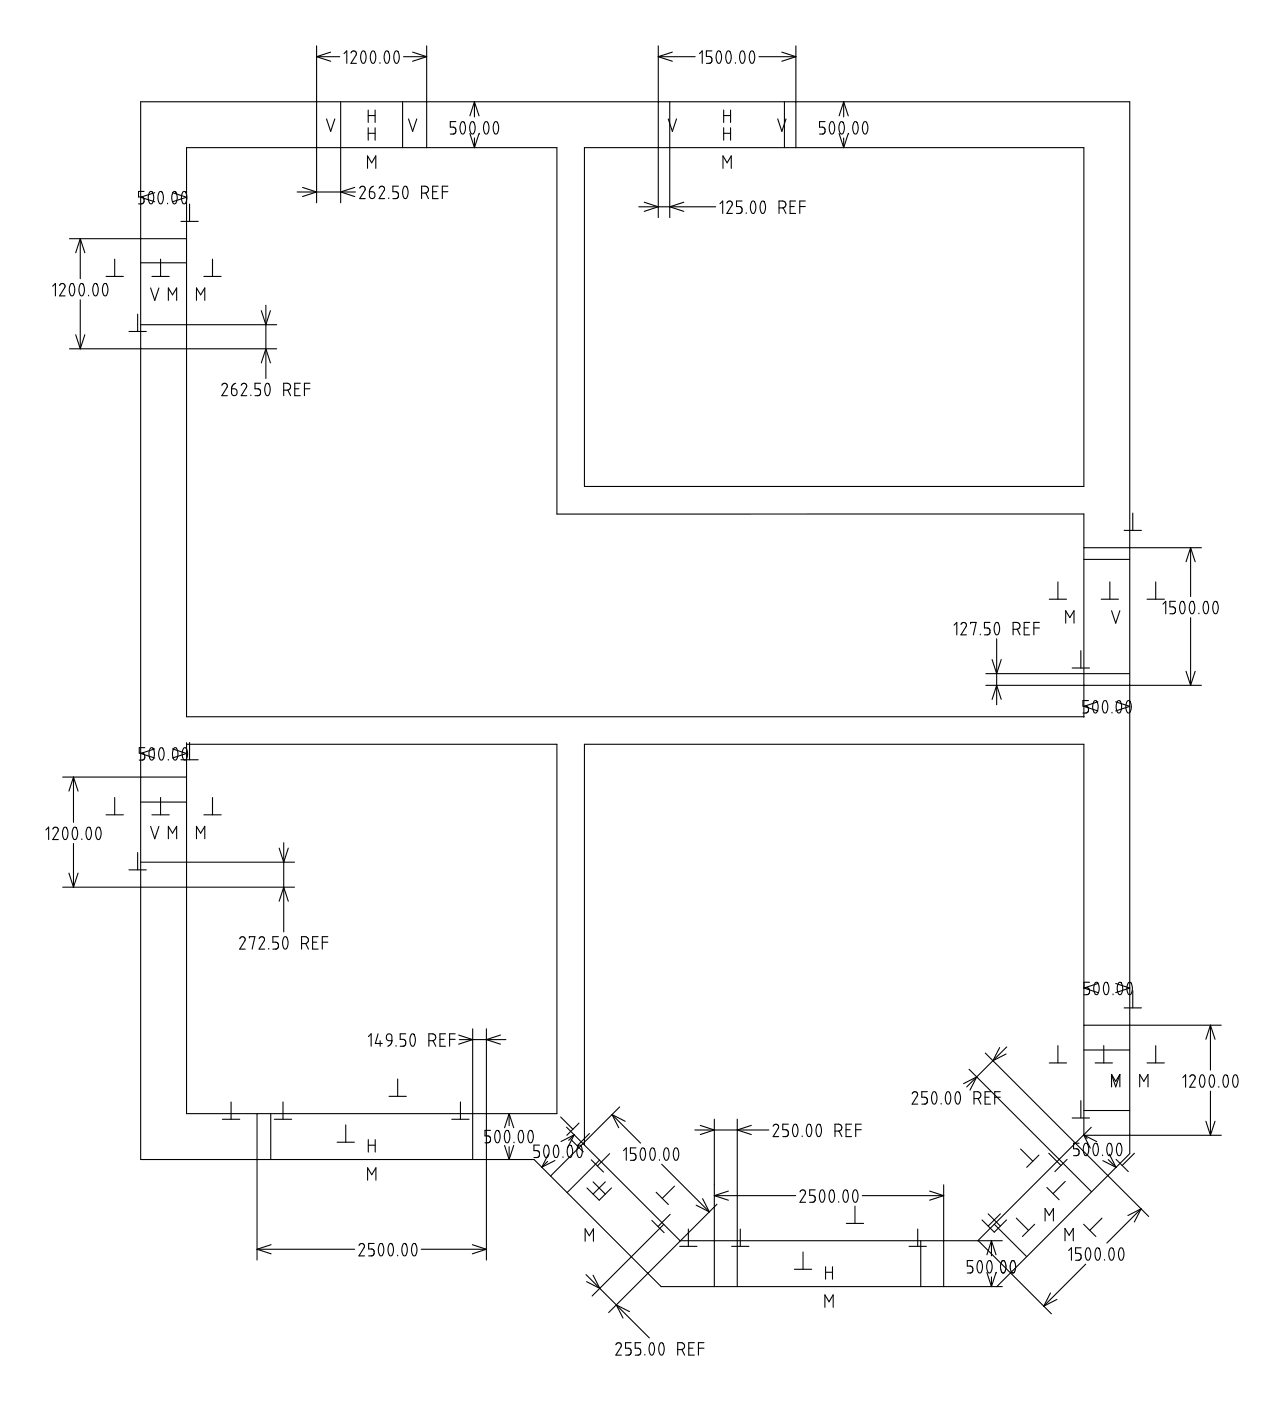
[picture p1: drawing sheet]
<svg xmlns="http://www.w3.org/2000/svg" width="140mm" height="153mm" viewBox="0 0 140 153" stroke-linecap="round" stroke-linejoin="round" font-family="sans-serif">
<g fill="none" stroke="#000" stroke-width=".12">
<path d="M34.5 11.1h12v5h-12zM34.5 5v6.1h-19.2v14.9h-7.7M34.5 6.2h2.5M34.5 6.2l1.5 .5M35.6 13l.4 1.3 .5-1.3M36 5.7l-1.5 .5M37.1 11.1v11M37.5 5.8l.3-.3v1.4M38.3 5.8a.31 .31 0 0 1 .4-.2 .31 .31 0 0 1 .1 .4l-.5 .9h.6M39.5 5.6l.1-.1a.91 .91 0 0 1 0 1.4 1.07 1.07 0 0 1-.1-1.3zM40.1 18.3v-1.3l.4 .7 .5-.7v1.3M40.1 12v1.3"/>
<path d="M40.1 13.9v1.4M40.1 14.5h.8M40.1 12.6h.8M40.5 5.6l.2-.1a.91 .91 0 0 1 0 1.4h-.1a1.07 1.07 0 0 1-.1-1.3zM40.9 12v1.3M40.9 13.9v1.4M41.4 6.8v.1M42 5.6l.2-.1a.91 .91 0 0 1 0 1.4h-.1a1.07 1.07 0 0 1-.1-1.3zM43.1 5.6l.1-.1a.91 .91 0 0 1 0 1.4 1.07 1.07 0 0 1-.1-1.3zM43.9 11.1v5M44 6.2h2.5M44.5 13l.5 1.3 .4-1.3"/>
<path d="M45 5.7l1.5 .5M46.5 16.1h14.2v39.9h57.4v3.7M46.5 5v6.1h25.3v-6.1M46.5 6.2l-1.5 .5M49.7 13.3h-.6v.6h.3a.38 .38 0 0 1 .3 .3 .38 .38 0 0 1-.3 .4h-.3M50.3 13.3h.1a.91 .91 0 0 1 0 1.3 1.07 1.07 0 0 1-.1-1.3zM51.2 14.6l.5 1.5M51.4 13.3h.1a.91 .91 0 0 1 0 1.3 1.07 1.07 0 0 1-.1-1.3zM51.7 11.1v1.6M51.7 15v1.1M51.7 11.1l-.5 1.5M51.7 11.1l.5 1.5"/>
<path d="M52.2 14.6l-.5 1.5M52.2 14.5v.1M52.9 13.3h.1a.91 .91 0 0 1 0 1.3 1.07 1.07 0 0 1-.1-1.3zM53.9 13.3h.2a.91 .91 0 0 1 0 1.3h-.1a1.07 1.07 0 0 1-.1-1.3zM71.8 11.1h15v5h-15zM71.8 6.2h4M71.8 6.2l1.5 .5M72.8 13l.5 1.3 .4-1.3M73 11.1v12.6M73.3 5.7l-1.5 .5M76.2 5.8l.3-.3v1.4M77.6 5.5h-.6v.6h.3a.38 .38 0 0 1 .3 .4 .38 .38 0 0 1-.3 .4h-.3"/>
<path d="M78.2 5.6l.2-.1a.91 .91 0 0 1 0 1.4h-.1a1.07 1.07 0 0 1-.1-1.3zM78.8 18.3v-1.3l.5 .7 .4-.7v1.3M78.9 14.5h.7M78.9 12.6h.7M78.9 12v1.3M78.9 13.9v1.4M79.3 5.6l.1-.1a.91 .91 0 0 1 0 1.4 1.07 1.07 0 0 1-.1-1.3zM79.6 12v1.3M79.6 13.9v1.4M80.2 6.8v.1M80.8 5.6l.1-.1a.91 .91 0 0 1 0 1.4 1.07 1.07 0 0 1-.1-1.3zM81.8 5.6l.2-.1a.91 .91 0 0 1 0 1.4h-.1a1.07 1.07 0 0 1-.1-1.3z"/>
<path d="M82.7 6.2h4.1M84.8 13l.4 1.3 .5-1.3M85.2 5.7l1.6 .5M85.5 11.1v5M86.8 16.1h31.3v36.9h-54.4v-36.9h8.1v7.6M86.8 5v6.1h36.3v48.6h7.9M86.8 6.2l-1.6 .5M89.9 13.3h-.6v.6h.3a.38 .38 0 0 1 .3 .3 .38 .38 0 0 1-.3 .4h-.3M90.6 13.3h.1a.91 .91 0 0 1 0 1.3h-.1a1.07 1.07 0 0 1 0-1.3zM91.5 14.6l.5 1.5M91.6 13.3h.1a.91 .91 0 0 1 0 1.3 1.07 1.07 0 0 1-.1-1.3zM92 11.1v1.6"/>
<path d="M92 15v1.1M92 11.1l-.5 1.5M92 11.1l.5 1.5M92.5 14.6l-.5 1.5M92.5 14.5v.1M93.1 13.3h.1a.91 .91 0 0 1 0 1.3 1.07 1.07 0 0 1-.1-1.3zM94.2 13.3h.1a.91 .91 0 0 1 0 1.3 1.07 1.07 0 0 1-.1-1.3zM5.7 31.2l.3-.3v1.4M6.5 31.1a.31 .31 0 0 1 .4-.2 .31 .31 0 0 1 .2 .4l-.6 1h.6M7.6 38h7.7v46.7h-8.5M7.7 30.9h.1a.91 .91 0 0 1 0 1.4v-.1a1.07 1.07 0 0 1-.1-1.3zM8.3 36.5l.4 1.5"/>
<path d="M8.7 26v4.4M8.7 32.7v5.3M8.7 26l-.4 1.6M8.7 26l.5 1.6M8.8 30.9h.1a.91 .91 0 0 1 0 1.4v-.1a1.07 1.07 0 0 1-.1-1.3zM9.2 36.5l-.5 1.5M9.7 32.2v.1M10.3 30.9h.1a.91 .91 0 0 1 0 1.4v-.1a1.07 1.07 0 0 1-.1-1.3zM11.3 30.9h.2a.91 .91 0 0 1 0 1.4l-.1-.1a1.07 1.07 0 0 1-.1-1.3zM11.6 30.1h1.8M12.5 28.2v1.9M14.1 36.1h1.8"/>
<path d="M15 34.2v1.9M15.3 26h5v12h-5zM15.3 28.6h5M15.3 35.4h14.9M15.7 20.9h-.6v.6h.3a.38 .38 0 0 1 .3 .3 .38 .38 0 0 1-.3 .4h-.3M16.3 20.9h.2a.91 .91 0 0 1 0 1.3h-.1a1.07 1.07 0 0 1-.1-1.3zM16.4 31.4l.5 1.3 .4-1.3M16.6 30.1h1.8M16.9 21l-1.6 .5 1.6 .5M17.4 20.9h.1a.91 .91 0 0 1 0 1.3 1.07 1.07 0 0 1-.1-1.3zM17.5 28.2v1.9M18.3 22.1v.1"/>
<path d="M18.4 32.7v-1.3l.4 .7 .5-.7v1.3M18.8 21l1.5 .5-1.5 .5M18.9 20.9h.1a.91 .91 0 0 1 0 1.3 1.07 1.07 0 0 1-.1-1.3zM19.7 24.1h1.9M20 20.9h.1a.91 .91 0 0 1 0 1.3h-.1a1.07 1.07 0 0 1 0-1.3zM20.7 22.2v1.9M21.4 32.7v-1.3l.5 .7 .4-.7v1.3M22.2 30.1h1.9M23.2 28.2v1.9M28.5 39.6l.5-1.6 .5 1.6M28.5 33.9l.5 1.5 .5-1.5M29 33.3v8"/>
<path d="M30.2 38h-9.9v40.1h97.8M32.4 20.9h6.3M33 20.4l1.5 .5-1.5 .5M34.5 22.1v-6h-14.2v9.9M38.7 20.4l-1.6 .5 1.6 .5M39.2 20.5a.31 .31 0 0 1 .4-.2 .31 .31 0 0 1 .2 .4l-.6 .9h.6M40.3 20.9h.3a.37 .37 0 0 1 .3 .4 .37 .37 0 0 1-.4 .3l-.2-.1zM40.7 20.3a.63 .63 0 0 0-.4 .6M41.3 20.5a.31 .31 0 0 1 .4-.2 .31 .31 0 0 1 .2 .4l-.6 .9h.6M42.4 21.6h.1M43.4 20.3h-.6v.6h.3a.38 .38 0 0 1 .3 .4 .38 .38 0 0 1-.3 .3h-.3M44.1 20.3h.1a.91 .91 0 0 1 0 1.3h-.1a1.07 1.07 0 0 1 0-1.3z"/>
<path d="M46 21h.3a.38 .38 0 0 0 .4-.3 .38 .38 0 0 0-.4-.4h-.3v1.3M46.4 21l.3 .6M47.2 20.9h.4M47.8 20.3h-.6v1.3h.6M48.2 20.9h.6M48.8 20.3h-.6v1.3M69.6 22.5h8.4M70.2 22l1.6 .5-1.6 .5M74.5 22l-1.5 .5 1.5 .5M78.5 22.2l.3-.3v1.4M79.2 22.1a.31 .31 0 0 1 .4-.2 .31 .31 0 0 1 .2 .5l-.6 .9h.6M80.9 21.9h-.6v.6h.3a.38 .38 0 0 1 .3 .4 .38 .38 0 0 1-.3 .4h-.3"/>
<path d="M81.3 23.2v.1M82 22l.1-.1a.91 .91 0 0 1 0 1.4h-.1a1.07 1.07 0 0 1 0-1.3zM83 22l.1-.1a.91 .91 0 0 1 0 1.4 1.07 1.07 0 0 1-.1-1.3zM84.9 22.7h.4a.38 .38 0 0 0 .4-.4 .38 .38 0 0 0-.4-.4h-.4v1.4M85.4 22.7l.3 .6M86.1 22.5h.5M86.7 21.9h-.6v1.4h.6M87.2 22.5h.6M87.8 21.9h-.6v1.4M24.2 42a.31 .31 0 0 1 .4-.2 .31 .31 0 0 1 .1 .4l-.5 .9h.6M25.2 42.4h.4a.37 .37 0 0 1 .2 .4 .37 .37 0 0 1-.4 .3l-.1-.2zM25.7 41.8a.63 .63 0 0 0-.5 .6"/>
<path d="M26.3 42a.31 .31 0 0 1 .4-.2 .31 .31 0 0 1 .2 .4l-.6 .9h.6M27.3 43.1h.1M28.4 41.8h-.6v.6h.3a.38 .38 0 0 1 .3 .4 .38 .38 0 0 1-.3 .3h-.3M29 41.8h.2a.91 .91 0 0 1 0 1.3h-.1a1.07 1.07 0 0 1-.1-1.3zM30.9 42.5h.4a.38 .38 0 0 0 .4-.4 .38 .38 0 0 0-.4-.3h-.4v1.3M31.4 42.5l.3 .6M32.1 42.4h.5M32.7 41.8h-.6v1.3h.6M33.2 42.4h.6M33.8 41.8h-.6v1.3M118.1 59.7h5v15h-5zM122.5 57.8h1.9"/>
<path d="M123.5 55.9v1.9M129.8 59.7v5.3M129.8 59.7l-.5 1.5M129.8 59.7l.5 1.5M104 68.1l.3-.3v1.4M104.7 68.1a.31 .31 0 0 1 .5-.2 .31 .31 0 0 1 .1 .4l-.6 .9h.6M105.8 68v-.2h.6l-.3 1.4M106.9 69.1v.1M107.5 73.4h15.6M107.5 74.7h10.6M107.9 67.8h-.6v.6h.3a.38 .38 0 0 1 .3 .4 .38 .38 0 0 1-.3 .4h-.3M108.1 71.9l.5 1.5 .5-1.5"/>
<path d="M108.1 76.2l.5-1.5 .5 1.5M108.5 67.9l.2-.1a.91 .91 0 0 1 0 1.4h-.1a1.07 1.07 0 0 1-.1-1.3zM108.6 69.6v7.2M110.4 68.6h.4a.38 .38 0 0 0 .4-.4 .38 .38 0 0 0-.4-.4h-.4v1.4M110.9 68.6l.3 .6M111.6 68.4h.5M112.2 67.8h-.6v1.4h.6M112.7 68.4h.6M113.3 67.8h-.6v1.4M114.4 65.3h1.9M115.3 63.4v1.9M116.2 67.9v-1.3l.4 .7 .5-.7v1.3"/>
<path d="M116.9 72.8h1.9M117.8 70.9v1.9M118.1 74.7v3.5M118.1 61h5M118.6 76.4h-.6v.6h.3a.38 .38 0 0 1 .4 .3 .38 .38 0 0 1-.4 .4h-.3M119.3 76.4h.1a.91 .91 0 0 1 0 1.3 1.07 1.07 0 0 1-.1-1.3zM119.7 76.5l-1.6 .5 1.6 .5M120 65.3h1.9M120.3 76.4h.2a.91 .91 0 0 1 0 1.3h-.1a1.07 1.07 0 0 1-.1-1.3zM121 63.4v1.9M121.2 66.6l.4 1.3 .5-1.3M121.2 77.6v.1"/>
<path d="M121.6 76.5l1.5 .5-1.5 .5M121.8 76.4h.2a.91 .91 0 0 1 0 1.3h-.1a1.07 1.07 0 0 1-.1-1.3zM122.9 76.4h.1a.91 .91 0 0 1 0 1.3 1.07 1.07 0 0 1-.1-1.3zM125 65.3h1.9M126 63.4v1.9M126.8 65.8l.3-.3v1.4M128.1 65.5h-.6v.6h.3a.38 .38 0 0 1 .3 .4 .38 .38 0 0 1-.3 .4h-.3M128.8 65.6l.1-.1a.91 .91 0 0 1 0 1.4h-.1a1.07 1.07 0 0 1 0-1.3zM129.3 73.2l.5 1.5M129.8 67.3v7.4M129.8 65.6l.1-.1a.91 .91 0 0 1 0 1.4 1.07 1.07 0 0 1-.1-1.3zM130.3 73.2l-.5 1.5"/>
<path d="M130.7 66.8v.1M131 74.7h-7.9v37M131.3 65.6l.1-.1a.91 .91 0 0 1 0 1.4 1.07 1.07 0 0 1-.1-1.3zM132.4 65.6l.1-.1a.91 .91 0 0 1 0 1.4h-.1a1.07 1.07 0 0 1 0-1.3zM5 90.5l.3-.3v1.3M5.8 90.4a.31 .31 0 0 1 .4-.2 .31 .31 0 0 1 .1 .4l-.5 .9h.6M6.8 96.7h8.5v29.7h12.7v10.9M7 90.2h.1a.91 .91 0 0 1 0 1.3 1.07 1.07 0 0 1-.1-1.3zM7.5 95.2l.5 1.5M8 84.7v4.9M8 91.9v4.8M8 84.7l-.5 1.5"/>
<path d="M8 84.7l.5 1.5M8 90.2h.2a.91 .91 0 0 1 0 1.3h-.1a1.07 1.07 0 0 1-.1-1.3zM8.5 95.2l-.5 1.5M8.9 91.4v.1M9.6 90.2h.1a.91 .91 0 0 1 0 1.3h-.1a1.07 1.07 0 0 1 0-1.3zM10.6 90.2h.1a.91 .91 0 0 1 0 1.3 1.07 1.07 0 0 1-.1-1.3zM11.6 88.8h1.8M12.5 86.9v1.9M14.1 94.8h1.8M15 92.9v1.9M15.3 84.7h5v12h-5zM15.3 87.4h5"/>
<path d="M15.3 94h16.8M15.8 81.5h-.6v.6h.3a.38 .38 0 0 1 .3 .4 .38 .38 0 0 1-.3 .3h-.3M16.4 81.5h.1a.91 .91 0 0 1 0 1.3 1.07 1.07 0 0 1-.1-1.3zM16.4 90.1l.5 1.3 .4-1.3M16.6 88.8h1.8M16.9 81.6l-1.6 .5 1.6 .5M17.5 81.5h.1a.91 .91 0 0 1 0 1.3h-.1a1.07 1.07 0 0 1 0-1.3zM17.5 86.9v1.9M18.3 82.8h.1M18.4 91.4v-1.3l.4 .7 .5-.7v1.3M18.8 81.6l1.5 .5-1.5 .5M19 81.5h.1a.91 .91 0 0 1 0 1.3 1.07 1.07 0 0 1-.1-1.3z"/>
<path d="M19.7 82.8h1.9M20 81.5h.2a.91 .91 0 0 1 0 1.3h-.1a1.07 1.07 0 0 1-.1-1.3zM20.3 80.9v3.8M20.3 81.1h40.4v40.3h-7.7v-9.3M20.7 80.9v1.9M21.4 91.4v-1.3l.5 .7 .4-.7v1.3M22.2 88.8h1.9M23.2 86.9v1.9M30.4 92.4l.5 1.6 .5-1.6M30.4 98.2l.5-1.5 .5 1.5M30.9 91.9v9.7M32.1 96.7h-11.8v24.7h7.7"/>
<path d="M26.1 102.3a.31 .31 0 0 1 .4-.2 .31 .31 0 0 1 .2 .4l-.6 .9h.6M27.2 102.2v-.1h.6l-.3 1.3M28.2 102.3a.31 .31 0 0 1 .4-.2 .31 .31 0 0 1 .2 .4l-.6 .9h.6M29.3 103.4h.1M30.3 102.1h-.6v.6h.3a.38 .38 0 0 1 .4 .4 .38 .38 0 0 1-.4 .3h-.3M31 102.1h.1a.91 .91 0 0 1 0 1.3 1.07 1.07 0 0 1-.1-1.3zM32.9 102.8h.3a.38 .38 0 0 0 .4-.3 .38 .38 0 0 0-.4-.4h-.3v1.3M33.3 102.8l.3 .6M34.1 102.7h.4M34.7 102.1h-.6v1.3h.6M35.1 102.7h.6M35.7 102.1h-.6v1.3"/>
<path d="M40.2 113l.3-.3v1.3M41.2 112.7l-.3 1h.8M41.4 113.4v.6M42.2 112.8l.3-.1 .2 .2v.5h-.3a.4 .4 0 0 1-.2-.6zM42.4 119.5h1.9M42.7 113.4a.63 .63 0 0 1-.4 .6M43.2 114h.1M43.3 117.6v1.9M44.2 112.7h-.6v.6h.3a.38 .38 0 0 1 .3 .4 .38 .38 0 0 1-.3 .3h-.3M44.9 112.7h.1a.91 .91 0 0 1 0 1.3h-.1a1.07 1.07 0 0 1 0-1.3zM46.7 113.4h.4a.38 .38 0 0 0 .4-.3 .38 .38 0 0 0-.4-.4h-.4v1.3M47.2 113.4l.3 .6"/>
<path d="M48 113.3h.4M48.6 112.7h-.6v1.3h.6M49 113.3h.6M49.6 112.7h-.6v1.3M50 112.8l1.5 .5-1.5 .5M50.1 113.3h5M51.5 112.1v14.3M54.6 112.8l-1.6 .5 1.6 .5M99.4 119.2a.31 .31 0 0 1 .4-.2 .31 .31 0 0 1 .2 .4l-.6 .9h.6M101.1 119h-.6v.6h.3a.38 .38 0 0 1 .3 .4 .38 .38 0 0 1-.3 .3h-.3M101.7 119h.1a.91 .91 0 0 1 0 1.3 1.07 1.07 0 0 1-.1-1.3zM103.2 119h.1a.91 .91 0 0 1 0 1.3 1.07 1.07 0 0 1-.1-1.3z"/>
<path d="M104.3 119h.1a.91 .91 0 0 1 0 1.3 1.07 1.07 0 0 1-.1-1.3zM105 118.1l1.5-.7-.8 1.4M105.6 116.5l13.4 13.4M106.2 119.7h.3a.38 .38 0 0 0 .4-.3 .38 .38 0 0 0-.4-.4h-.3v1.3M106.6 119.7l.3 .6M107.4 119.6h.4M107.4 114.8l9.8 9.8 1.7-1.7M108 119h-.6v1.3h.6M108.4 119.6h.6M109 114.2l-.8 1.4 1.5-.7M109 119h-.6v1.3M109.7 114.1l-4.3 4.4"/>
<path d="M114.4 115.9h1.9M115.3 114v1.9M117.8 120v1.9M118.1 111.7h5v12h-5zM118.1 111.7v-30.6h-54.4v43.7M118.1 114.4h5M118.8 107.1h-.6v.6h.3a.38 .38 0 0 1 .3 .3 .38 .38 0 0 1-.3 .4h-.3M119.4 115.9h1.9M119.4 107.1h.1a.91 .91 0 0 1 0 1.3 1.07 1.07 0 0 1-.1-1.3zM119.7 107.2l-1.6 .5 1.6 .5M120.3 114v1.9M120.4 107.1h.2a.91 .91 0 0 1 0 1.3h-.1a1.07 1.07 0 0 1-.1-1.3z"/>
<path d="M121.2 117.1v1.4M121.2 117.1l.4 .8 .5-.8M121.2 117.1l.4 1.4 .5-1.4M121.3 108.3v.1M121.6 107.2l1.5 .5-1.5 .5M122 107.1h.1a.91 .91 0 0 1 0 1.3h-.1a1.07 1.07 0 0 1 0-1.3zM122.1 117.1v1.4M122.5 109.9h1.9M123 107.1h.1a.91 .91 0 0 1 0 1.3 1.07 1.07 0 0 1-.1-1.3zM123.1 111.7h10M123.5 108v1.9M124.2 118.5v-1.4l.5 .8 .4-.8v1.4"/>
<path d="M125 115.9h1.9M126 114v1.9M128.9 117.5l.3-.4v1.4M129.7 117.4a.31 .31 0 0 1 .4-.2 .31 .31 0 0 1 .1 .4l-.5 .9h.6M130.9 117.2l.1-.1a.91 .91 0 0 1 0 1.4 1.07 1.07 0 0 1-.1-1.3zM131.9 111.7v4.9M131.9 118.9v4.8M131.9 111.7l.5 1.6M131.9 111.7l-.5 1.6M132 117.2l.1-.1a.91 .91 0 0 1 0 1.4 1.07 1.07 0 0 1-.1-1.3zM132.8 118.4v.1M133.5 117.2l.1-.1a.91 .91 0 0 1 0 1.4 1.07 1.07 0 0 1-.1-1.3z"/>
<path d="M134.5 117.2l.2-.1a.91 .91 0 0 1 0 1.4h-.1a1.07 1.07 0 0 1-.1-1.3zM24.2 122h1.9M25.2 120.1v1.9M28 121.4h25v5h-25zM28 136.2h10.7M28 136.2l1.6 .5M29.5 121.4v5M29.6 135.7l-1.6 .5M29.9 122h1.9M30.8 120.1v1.9M36.7 124.5h1.9M37.7 122.6v1.9"/>
<path d="M39.1 135.8a.31 .31 0 0 1 .4-.2 .31 .31 0 0 1 .2 .4l-.6 .9h.6M40.1 128.6v-1.3l.4 .7 .5-.7v1.3M40.1 124.2v1.4M40.1 124.8h.8M40.8 135.5h-.6v.6h.3a.38 .38 0 0 1 .3 .4 .38 .38 0 0 1-.3 .4h-.3M40.9 124.2v1.4M41.4 135.6l.1-.1a.91 .91 0 0 1 0 1.4 1.07 1.07 0 0 1-.1-1.3zM42.5 135.6l.1-.1a.91 .91 0 0 1 0 1.4h-.1a1.07 1.07 0 0 1 0-1.3zM43.3 136.8v.1M44 135.6l.1-.1a.91 .91 0 0 1 0 1.4 1.07 1.07 0 0 1-.1-1.3zM45 135.6l.2-.1a.91 .91 0 0 1 0 1.4h-.1a1.07 1.07 0 0 1-.1-1.3zM45.9 136.2h7.1"/>
<path d="M49.2 122h1.9M50.2 120.1v1.9M51.5 135.7l1.5 .5M53 126.4h5.2l1.8 1.8M53 126.4v10.9M53 136.2l-1.5 .5M53.5 123.2h-.6v.6h.3a.38 .38 0 0 1 .3 .4 .38 .38 0 0 1-.3 .4h-.3M54.1 123.2h.1a.91 .91 0 0 1 0 1.4 1.07 1.07 0 0 1-.1-1.4zM55 124.8l.5 1.6M55.2 123.2h.1a.91 .91 0 0 1 0 1.4h-.1a1.07 1.07 0 0 1 0-1.4zM55.5 121.4v1.3M55.5 125v1.4"/>
<path d="M55.5 121.4l-.5 1.5M55.5 121.4l.5 1.5M56 124.8l-.5 1.6M56 124.5v.1M56.7 123.2h.1a.91 .91 0 0 1 0 1.4h-.1a1.07 1.07 0 0 1 0-1.4zM57.7 123.2h.1a.91 .91 0 0 1 0 1.4 1.07 1.07 0 0 1-.1-1.4zM58.8 124.8h-.6v.6h.3a.38 .38 0 0 1 .3 .4 .38 .38 0 0 1-.3 .4h-.3M59.4 124.9l.2-.1a.91 .91 0 0 1 0 1.4h-.1a1.07 1.07 0 0 1-.1-1.3zM59.7 126.6l-.6 .6M59.8 125.8l-.7 1.4M60 128.2l3.5-3.6 10.7 10.7-3.6 3.5zM60.5 126.5l-1.4 .7"/>
<path d="M60.5 124.9l.1-.1a.91 .91 0 0 1 0 1.4 1.07 1.07 0 0 1-.1-1.3zM61.1 121.7l1.3 1.4M61.4 126.1v.1M62 124.9l.1-.1a.91 .91 0 0 1 0 1.4 1.07 1.07 0 0 1-.1-1.3zM62.2 124.2l1.4 1.4M62.6 123.7l-.6 .6M62.6 123.7l-.7 1.4M62.6 123.7l-1.4 .7M63.1 124.9l.1-.1a.91 .91 0 0 1 0 1.4h-.1a1.07 1.07 0 0 1 0-1.3zM63.1 122.4l-1.3 1.3M63.8 135.3v-1.4l.4 .8 .5-.8v1.4M63.9 138.9l6.9 6.9"/>
<path d="M64 129.5l1.3 1.3 1.3-1.3M64.2 123.5l-1.3 1.4M64.4 126.4l1.4 1.3M64.6 139l.8 1.4-1.5-.7M64.6 128.8l1.4 1.4M65.4 126.5l-3.6 3.5M66 128.8l-1.4 1.4M66.4 125.7l-1.3 1.4M66.7 121.5l3.1 3.1M66.7 121.5l.7 1.4M66.7 121.5l1.4 .7M67.5 120.6l-4 4-1.7-1.7"/>
<path d="M68 125.4l.3-.3v1.4M69.3 125.1h-.6v.6h.3a.38 .38 0 0 1 .3 .4 .38 .38 0 0 1-.3 .4h-.3M70 125.2l.1-.1a.91 .91 0 0 1 0 1.4h-.1a1.07 1.07 0 0 1 0-1.3zM70.6 138.8l1.5 1.4h5.8M70.6 138.8l-4.3 4.3M71 125.2l.1-.1a.91 .91 0 0 1 0 1.4 1.07 1.07 0 0 1-.1-1.3zM71.1 133l1.3 1.4M71.5 130l1.4 1.3M71.9 126.4v.1M72.1 126.9l5.2 5.2M72.4 133.5l-7.9 7.8M72.5 125.2l.1-.1a.91 .91 0 0 1 0 1.4 1.07 1.07 0 0 1-.1-1.3z"/>
<path d="M73.1 132.4l-1.4 1.3M73.5 129.3l-1.3 1.3M73.6 125.2l.1-.1a.91 .91 0 0 1 0 1.4h-.1a1.07 1.07 0 0 1 0-1.3zM74.1 135.8h1.9M75 134v1.8M75.7 123.2h8.1M75.9 131.4l1.4 .7M76.3 122.7l1.6 .5-1.6 .5M76.6 130.7l.7 1.4M77.9 135.2h25v5h-25zM77.9 122v13.2h-3.8M77.9 130.3h8.8"/>
<path d="M77.9 130.3l1.5 .5M78.2 131.3l-4 4M79.4 129.8l-1.5 .5M79.7 135.8h1.9M80.4 122v18.2M80.7 134v1.8M81.9 122.7l-1.5 .5 1.5 .5M84.3 122.8a.31 .31 0 0 1 .4-.2 .31 .31 0 0 1 .1 .4l-.5 .9h.6M85.9 122.5h-.6v.6h.3a.38 .38 0 0 1 .3 .4 .38 .38 0 0 1-.3 .4h-.3M86.6 122.6l.1-.1a.91 .91 0 0 1 0 1.4h-.1a1.07 1.07 0 0 1 0-1.3zM86.6 138.3h1.9M87.2 129.9a.31 .31 0 0 1 .4-.2 .31 .31 0 0 1 .2 .4l-.6 .9h.6"/>
<path d="M87.4 123.8v.1M87.5 136.5v1.8M88.1 122.6l.1-.1a.91 .91 0 0 1 0 1.4h-.1a1.07 1.07 0 0 1 0-1.3zM88.9 129.7h-.6v.6h.3a.38 .38 0 0 1 .3 .4 .38 .38 0 0 1-.3 .3h-.3M89.1 122.6l.1-.1a.91 .91 0 0 1 0 1.4 1.07 1.07 0 0 1-.1-1.3zM89.5 129.7h.1a.91 .91 0 0 1 0 1.3 1.07 1.07 0 0 1-.1-1.3zM90 138.1v1.3M90 138.7h.7M90.5 129.7h.2a.91 .91 0 0 1 0 1.3h-.1a1.07 1.07 0 0 1-.1-1.3zM90.7 138.1v1.3M91 123.3h.4a.38 .38 0 0 0 .4-.4 .38 .38 0 0 0-.4-.4h-.4v1.4M91.4 131h.1"/>
<path d="M91.5 123.3l.3 .6M92.1 129.7h.1a.91 .91 0 0 1 0 1.3h-.1a1.07 1.07 0 0 1 0-1.3zM92.2 123.1h.5M92.2 133.3h1.9M92.8 122.5h-.6v1.4h.6M93.1 129.7h.1a.91 .91 0 0 1 0 1.3 1.07 1.07 0 0 1-.1-1.3zM93.2 131.5v1.8M93.3 123.1h.6M93.9 122.5h-.6v1.4M94 130.3h8.9M99.1 135.8h1.9M100 134v1.8"/>
<path d="M100.4 135.2v5M101.3 129.8l1.6 .5M102.6 120.3h.1M102.9 129.1v6.1h6.3M102.9 130.3l-1.6 .5M106 137.4h-.6v.6h.3a.38 .38 0 0 1 .3 .4 .38 .38 0 0 1-.3 .4h-.3M106.6 135.2l10.6-10.6 3.6 3.5-10.7 10.6zM106.6 135.2h.1M106.7 137.4h.1a.91 .91 0 0 1 0 1.4l-.1-.1a1.07 1.07 0 0 1 0-1.3zM107 133l1.4 1.3 1.3-1.3M107.6 138.7l.5 1.5M107.7 132.3l1.3 1.3"/>
<path d="M107.7 137.4h.1a.91 .91 0 0 1 0 1.4v-.1a1.07 1.07 0 0 1-.1-1.3zM108.1 135.2v1.7M108.1 139.2v1M108.1 135.2l-.5 1.6M108.1 135.2l.5 1.6M108.4 133.4l3.5 3.6M108.6 138.7l-.5 1.5M108.6 138.7v.1M109 132.3l-1.3 1.3M109.2 137.4h.2a.91 .91 0 0 1 0 1.4l-.1-.1a1.07 1.07 0 0 1-.1-1.3zM110.3 137.4h.1a.91 .91 0 0 1 0 1.4v-.1a1.07 1.07 0 0 1-.1-1.3zM110.8 132.8l1.3 1.3"/>
<path d="M111.2 125.2l1.4 1.4M112.8 133.4l-1.4 1.4M113.2 125.9l-1.3 1.3M113.9 133.1v-1.4l.5 .8 .4-.8v1.4M114.1 129.4l1.3 1.4M114.3 125.7l1.3 1.3M116.1 135.2v-1.3l.4 .7 .5-.7v1.3M116.1 128.8l-1.3 1.3M116.3 126.4l-1.3 1.3M116.5 136.3l.3-.3v1.4M116.9 121.9h1.9M117.6 124.6h-.6v.6h.3a.38 .38 0 0 1 .3 .4 .38 .38 0 0 1-.3 .4h-.3"/>
<path d="M117.8 136h-.6v.6h.3a.38 .38 0 0 1 .3 .4 .38 .38 0 0 1-.3 .4h-.3M118.1 123.7l.4 .4M118.1 123.7l.7 1.4M118.1 123.7l1.4 .7M118.1 133.4l1.4 1.4M118.1 121h5M118.3 124.7l.1-.1a.91 .91 0 0 1 0 1.4h-.1a1.07 1.07 0 0 1 0-1.3zM118.3 137.8l-4.5 4.6M118.5 136h.1a.91 .91 0 0 1 0 1.4 1.07 1.07 0 0 1-.1-1.4zM119.3 124.7l.1-.1a.91 .91 0 0 1 0 1.4 1.07 1.07 0 0 1-.1-1.3zM119.5 136h.1a.91 .91 0 0 1 0 1.4 1.07 1.07 0 0 1-.1-1.4zM120.1 132.8l-1.3 1.3"/>
<path d="M120.2 125.9v.1M120.2 126.5l1.4 .7M120.4 137.3v.1M120.8 128.1l4.4 4.5M120.8 126.4l.8 .8M120.8 124.7l.1-.1a.91 .91 0 0 1 0 1.4 1.07 1.07 0 0 1-.1-1.3zM120.9 125.8l.7 1.4M121 136h.2a.91 .91 0 0 1 0 1.4h-.1a1.07 1.07 0 0 1-.1-1.4zM121.7 126.4l1.3 1.3M121.9 124.7l.1-.1a.91 .91 0 0 1 0 1.4h-.1a1.07 1.07 0 0 1 0-1.3zM122.1 136h.1a.91 .91 0 0 1 0 1.4 1.07 1.07 0 0 1-.1-1.4zM123.7 125.7l-1.4 1.3"/>
<path d="M124.4 131.8l-3.8 3.7M124.4 131.8l-.8 1.4M124.4 131.8l-1.5 .7M131.4 122.2l.5 1.5M132.4 122.2l-.5 1.5M133.1 123.7h-10v2l-2.3 2.4M67.1 146.6a.31 .31 0 0 1 .4-.2 .31 .31 0 0 1 .2 .4l-.6 .9h.6M68.6 143l-1.4-.8 .7 1.5M68.8 146.3h-.6v.6h.3a.38 .38 0 0 1 .3 .4 .38 .38 0 0 1-.3 .4h-.3M69.8 146.3h-.6v.6h.3a.38 .38 0 0 1 .3 .4 .38 .38 0 0 1-.3 .4h-.3M70.3 147.6v.1M70.9 146.4l.1-.1a.91 .91 0 0 1 0 1.4 1.07 1.07 0 0 1-.1-1.3z"/>
<path d="M72 146.4l.1-.1a.91 .91 0 0 1 0 1.4 1.07 1.07 0 0 1-.1-1.3zM73.9 147.1h.3a.38 .38 0 0 0 .4-.4 .38 .38 0 0 0-.4-.4h-.3v1.4M74.3 147.1l.3 .6M75.1 146.9h.4M75.7 146.3h-.6v1.4h.6M76.1 146.9h.6M76.7 146.3h-.6v1.4M89.9 142.5v-1.4l.5 .8 .4-.8v1.4M102.9 140.2h6.3M108.7 140.2l1.4-1.5 4.5 4.5M114.5 140.9l-.7 1.5M115.2 141.6l-1.4 .8"/>
</g>
</svg>
